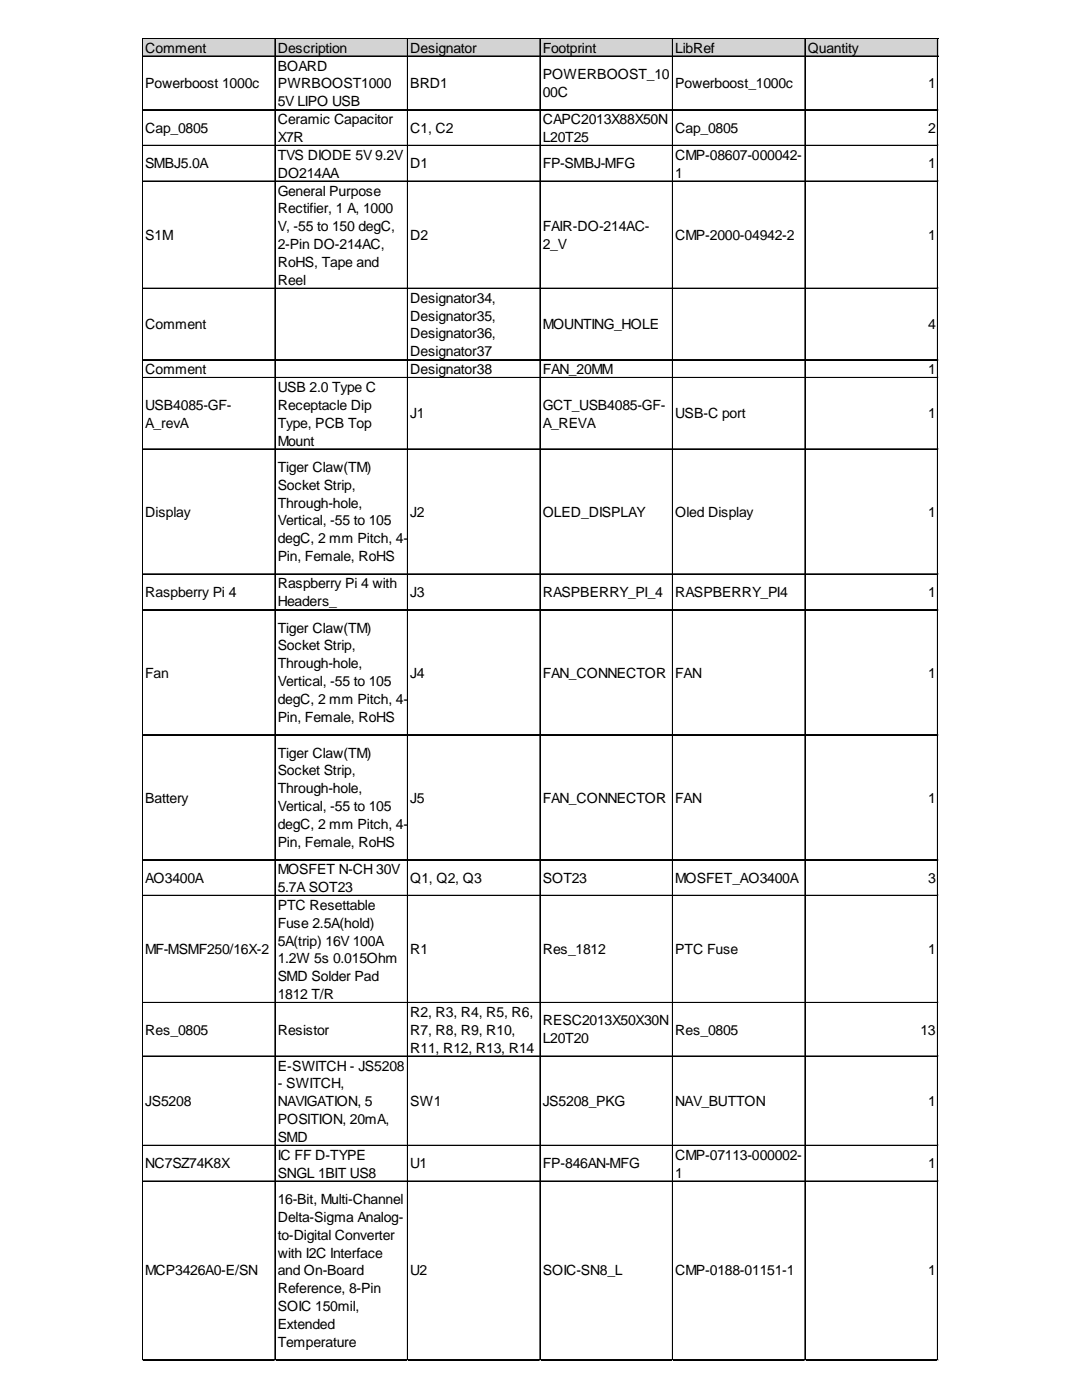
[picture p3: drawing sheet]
<svg xmlns="http://www.w3.org/2000/svg" width="216mm" height="279mm" viewBox="0 0 216 279" stroke-linecap="round" stroke-linejoin="round" font-family="sans-serif">
<defs><g id="words">
<g font-size="2.8">
<text x="29" y="10.5">Comment</text>
<text x="55.4" y="10.5">Description</text>
<text x="81.9" y="10.5">Designator</text>
<text x="108.3" y="10.5">Footprint</text>
<text x="134.7" y="10.5">LibRef</text>
<text x="161.2" y="10.5">Quantity</text>
<text x="29" y="17.7">Powerboost 1000c</text>
<text x="55.4" y="14.1">BOARD</text>
<text x="55.4" y="17.7">PWRBOOST1000</text>
<text x="81.9" y="17.7">BRD1</text>
<text x="108.3" y="15.8">POWERBOOST_10</text>
<text x="134.7" y="17.7">Powerboost_1000c</text>
<text x="185.2" y="17.7">1</text>
<text x="55.4" y="21.2">5V LIPO USB</text>
<text x="108.3" y="19.3">00C</text>
<text x="29" y="26.5">Cap_0805</text>
<text x="55.4" y="24.8">Ceramic Capacitor</text>
<text x="55.4" y="28.3">X7R</text>
<text x="81.9" y="26.5">C1, C2</text>
<text x="108.3" y="24.8">CAPC2013X88X50N</text>
<text x="108.3" y="28.3">L20T25</text>
<text x="134.7" y="26.5">Cap_0805</text>
<text x="185.2" y="26.5">2</text>
<text x="29" y="33.6">SMBJ5.0A</text>
<text x="55.4" y="31.9">TVS DIODE 5V 9.2V</text>
<text x="55.4" y="35.5">DO214AA</text>
<text x="81.9" y="33.6">D1</text>
<text x="108.3" y="33.6">FP-SMBJ-MFG</text>
<text x="134.7" y="31.9">CMP-08607-000042-</text>
<text x="134.7" y="35.5">1</text>
<text x="185.2" y="33.6">1</text>
<text x="55.4" y="39">General Purpose</text>
<text x="29" y="47.9">S1M</text>
<text x="55.4" y="42.6">Rectifier, 1 A, 1000</text>
<text x="55.4" y="46.2">V, -55 to 150 degC,</text>
<text x="81.9" y="47.9">D2</text>
<text x="108.3" y="46.2">FAIR-DO-214AC-</text>
<text x="134.7" y="47.9">CMP-2000-04942-2</text>
<text x="185.2" y="47.9">1</text>
<text x="55.4" y="49.7">2-Pin DO-214AC,</text>
<text x="55.4" y="53.3">RoHS, Tape and</text>
<text x="108.3" y="49.7">2_V</text>
<text x="55.4" y="56.9">Reel</text>
<text x="29" y="65.7">Comment</text>
<text x="81.9" y="60.4">Designator34,</text>
<text x="81.9" y="64">Designator35,</text>
<text x="108.3" y="65.7">MOUNTING_HOLE</text>
<text x="185.2" y="65.7">4</text>
<text x="81.9" y="67.5">Designator36,</text>
<text x="81.9" y="71.1">Designator37</text>
<text x="29" y="74.7">Comment</text>
<text x="81.9" y="74.7">Designator38</text>
<text x="108.3" y="74.7">FAN_20MM</text>
<text x="185.2" y="74.7">1</text>
<text x="29" y="81.8">USB4085-GF-</text>
<text x="55.4" y="78.2">USB 2.0 Type C</text>
<text x="55.4" y="81.8">Receptacle Dip</text>
<text x="81.9" y="83.5">J1</text>
<text x="108.3" y="81.8">GCT_USB4085-GF-</text>
<text x="134.7" y="83.5">USB-C port</text>
<text x="185.2" y="83.5">1</text>
<text x="29" y="85.4">A_revA</text>
<text x="55.4" y="85.4">Type, PCB Top</text>
<text x="55.4" y="88.9">Mount</text>
<text x="108.3" y="85.4">A_REVA</text>
<text x="55.4" y="94.2">Tiger Claw(TM)</text>
<text x="55.4" y="97.7">Socket Strip,</text>
<text x="55.4" y="101.3">Through-hole,</text>
<text x="29" y="103.2">Display</text>
<text x="55.4" y="104.9">Vertical, -55 to 105</text>
<text x="81.9" y="103.2">J2</text>
<text x="108.3" y="103.2">OLED_DISPLAY</text>
<text x="134.7" y="103.2">Oled Display</text>
<text x="185.2" y="103.2">1</text>
<text x="55.4" y="108.4">degC, 2 mm Pitch, 4-</text>
<text x="55.4" y="112">Pin, Female, RoHS</text>
<text x="29" y="119.1">Raspberry Pi 4</text>
<text x="55.4" y="117.4">Raspberry Pi 4 with</text>
<text x="81.9" y="119.1">J3</text>
<text x="108.3" y="119.1">RASPBERRY_PI_4</text>
<text x="134.7" y="119.1">RASPBERRY_PI4</text>
<text x="185.2" y="119.1">1</text>
<text x="55.4" y="121">Headers_</text>
<text x="55.4" y="126.3">Tiger Claw(TM)</text>
<text x="55.4" y="129.8">Socket Strip,</text>
<text x="29" y="135.3">Fan</text>
<text x="55.4" y="133.4">Through-hole,</text>
<text x="55.4" y="136.9">Vertical, -55 to 105</text>
<text x="81.9" y="135.3">J4</text>
<text x="108.3" y="135.3">FAN_CONNECTOR</text>
<text x="134.7" y="135.3">FAN</text>
<text x="185.2" y="135.3">1</text>
<text x="55.4" y="140.5">degC, 2 mm Pitch, 4-</text>
<text x="55.4" y="144.1">Pin, Female, RoHS</text>
<text x="55.4" y="151.2">Tiger Claw(TM)</text>
<text x="55.4" y="154.8">Socket Strip,</text>
<text x="29" y="160.2">Battery</text>
<text x="55.4" y="158.3">Through-hole,</text>
<text x="55.4" y="161.9">Vertical, -55 to 105</text>
<text x="81.9" y="160.2">J5</text>
<text x="108.3" y="160.2">FAN_CONNECTOR</text>
<text x="134.7" y="160.2">FAN</text>
<text x="185.2" y="160.2">1</text>
<text x="55.4" y="165.5">degC, 2 mm Pitch, 4-</text>
<text x="55.4" y="169">Pin, Female, RoHS</text>
<text x="29" y="176.1">AO3400A</text>
<text x="55.4" y="174.5">MOSFET N-CH 30V</text>
<text x="55.4" y="178">5.7A SOT23</text>
<text x="81.9" y="176.1">Q1, Q2, Q3</text>
<text x="108.3" y="176.1">SOT23</text>
<text x="134.7" y="176.1">MOSFET_AO3400A</text>
<text x="185.2" y="176.1">3</text>
<text x="55.4" y="181.6">PTC Resettable</text>
<text x="55.4" y="185.2">Fuse 2.5A(hold)</text>
<text x="29" y="190.4">MF-MSMF250/16X-2</text>
<text x="55.4" y="188.7">5A(trip) 16V 100A</text>
<text x="81.9" y="190.4">R1</text>
<text x="108.3" y="190.4">Res_1812</text>
<text x="134.7" y="190.4">PTC Fuse</text>
<text x="185.2" y="190.4">1</text>
<text x="55.4" y="192.3">1.2W 5s 0.015Ohm</text>
<text x="55.4" y="195.8">SMD Solder Pad</text>
<text x="55.4" y="199.4">1812 T/R</text>
<text x="81.9" y="203">R2, R3, R4, R5, R6,</text>
<text x="29" y="206.5">Res_0805</text>
<text x="55.4" y="206.5">Resistor</text>
<text x="81.9" y="206.5">R7, R8, R9, R10,</text>
<text x="108.3" y="204.7">RESC2013X50X30N</text>
<text x="108.3" y="208.2">L20T20</text>
<text x="134.7" y="206.5">Res_0805</text>
<text x="183.7" y="206.5">13</text>
<text x="55.4" y="213.7">E-SWITCH - JS5208</text>
<text x="81.9" y="210.1">R11, R12, R13, R14</text>
<text x="29" y="220.8">JS5208</text>
<text x="55.4" y="217.2">- SWITCH,</text>
<text x="55.4" y="220.8">NAVIGATION, 5</text>
<text x="81.9" y="220.8">SW1</text>
<text x="108.3" y="220.8">JS5208_PKG</text>
<text x="134.7" y="220.8">NAV_BUTTON</text>
<text x="185.2" y="220.8">1</text>
<text x="55.4" y="224.4">POSITION, 20mA,</text>
<text x="55.4" y="227.9">SMD</text>
<text x="29" y="233.2">NC7SZ74K8X</text>
<text x="55.4" y="231.5">IC FF D-TYPE</text>
<text x="81.9" y="233.2">U1</text>
<text x="108.3" y="233.2">FP-846AN-MFG</text>
<text x="134.7" y="231.5">CMP-07113-000002-</text>
<text x="185.2" y="233.2">1</text>
<text x="55.4" y="235">SNGL 1BIT US8</text>
<text x="134.7" y="235">1</text>
<text x="55.4" y="240.3">16-Bit, Multi-Channel</text>
<text x="55.4" y="243.9">Delta-Sigma Analog-</text>
<text x="55.4" y="247.4">to-Digital Converter</text>
<text x="55.4" y="251">with I2C Interface</text>
<text x="29" y="254.6">MCP3426A0-E/SN</text>
<text x="55.4" y="254.6">and On-Board</text>
<text x="81.9" y="254.6">U2</text>
<text x="108.3" y="254.6">SOIC-SN8_L</text>
<text x="134.7" y="254.6">CMP-0188-01151-1</text>
<text x="185.2" y="254.6">1</text>
<text x="55.4" y="258.1">Reference, 8-Pin</text>
<text x="55.4" y="261.7">SOIC 150mil,</text>
<text x="55.4" y="265.2">Extended</text>
<text x="55.4" y="268.8">Temperature</text>
</g>
</g></defs>
<path d="M28.5 7.7h158.8v3.7h-158.8z" fill="#d3d3d3"/>
<g fill="none" stroke="#000" stroke-width=".2">
<path d="M28.4 7.6v263.9M28.5 7.6v263.9M28.6 7.6h158.6M28.6 7.7h158.6M28.6 11.2h158.6M28.6 11.3h158.6M54.9 7.8v263.7M81.3 7.8v263.7M81.4 7.8v263.7M107.7 7.8v263.7M107.8 7.8v263.7M134.2 7.8v263.7"/>
<path d="M134.3 7.8v263.7M160.6 7.8v263.7M160.7 7.8v263.7M187 7.8v263.7M187.1 7.8v263.7M28.6 21.9h158.6M28.6 22h158.6M28.6 29h158.6M28.6 29.1h158.6M28.6 36.1h158.6M28.6 36.2h158.6M28.6 57.5h158.6"/>
<path d="M28.6 57.6h158.6M28.6 71.8h158.6M28.6 75.3h158.6M28.6 75.4h158.6M28.6 89.6h158.6M28.6 89.7h158.6M28.6 114.5h158.6M28.6 114.6h158.6M28.6 121.6h158.6M28.6 121.7h158.6M28.6 146.6h158.6M28.6 146.7h158.6"/>
<path d="M28.6 171.5h158.6M28.6 171.6h158.6M28.6 178.7h158.6M28.6 178.8h158.6M28.6 200h158.6M28.6 200.1h158.6M28.6 210.7h158.6M28.6 210.8h158.6M28.6 228.6h158.6M28.6 228.7h158.6M28.6 235.7h158.6M28.6 235.8h158.6"/>
<path d="M28.6 271.3h158.6M28.6 271.4h158.6"/>
</g>
<path d="M28.4 271.5v.1" fill="none" stroke="#d4d4d4" stroke-width=".2"/>
<path d="M28.4 271.5l.2 .1z" fill="#d4d4d4"/>
<path d="M54.9 271.5v.1" fill="none" stroke="#d4d4d4" stroke-width=".2"/>
<path d="M54.9 271.5l.1 .1z" fill="#d4d4d4"/>
<path d="M81.3 271.5v.1" fill="none" stroke="#d4d4d4" stroke-width=".2"/>
<path d="M81.3 271.5l.2 .1z" fill="#d4d4d4"/>
<path d="M107.7 271.5v.1" fill="none" stroke="#d4d4d4" stroke-width=".2"/>
<path d="M107.7 271.5l.2 .1z" fill="#d4d4d4"/>
<path d="M134.2 271.5v.1" fill="none" stroke="#d4d4d4" stroke-width=".2"/>
<path d="M134.2 271.5l.2 .1z" fill="#d4d4d4"/>
<path d="M160.6 271.5v.1" fill="none" stroke="#d4d4d4" stroke-width=".2"/>
<path d="M160.6 271.5l.2 .1z" fill="#d4d4d4"/>
<path d="M187 271.5v.1" fill="none" stroke="#d4d4d4" stroke-width=".2"/>
<path d="M187 271.5l.2 .1z" fill="#d4d4d4"/>
<path d="M187.2 21.9h.1" fill="none" stroke="#d4d4d4" stroke-width=".2"/>
<path d="M187.2 21.9l.1 .2z" fill="#d4d4d4"/>
<path d="M187.2 29h.1" fill="none" stroke="#d4d4d4" stroke-width=".2"/>
<path d="M187.2 29l.1 .2z" fill="#d4d4d4"/>
<path d="M187.2 36.1h.1" fill="none" stroke="#d4d4d4" stroke-width=".2"/>
<path d="M187.2 36.1l.1 .2z" fill="#d4d4d4"/>
<path d="M187.2 57.5h.1" fill="none" stroke="#d4d4d4" stroke-width=".2"/>
<path d="M187.2 57.5l.1 .2z" fill="#d4d4d4"/>
<path d="M187.2 71.8h.1" fill="none" stroke="#d4d4d4" stroke-width=".2"/>
<path d="M187.2 71.8l.1 .1z" fill="#d4d4d4"/>
<path d="M187.2 75.3h.1" fill="none" stroke="#d4d4d4" stroke-width=".2"/>
<path d="M187.2 75.3l.1 .2z" fill="#d4d4d4"/>
<path d="M187.2 89.6h.1" fill="none" stroke="#d4d4d4" stroke-width=".2"/>
<path d="M187.2 89.6l.1 .2z" fill="#d4d4d4"/>
<path d="M187.2 114.5h.1" fill="none" stroke="#d4d4d4" stroke-width=".2"/>
<path d="M187.2 114.5l.1 .2z" fill="#d4d4d4"/>
<path d="M187.2 121.6h.1" fill="none" stroke="#d4d4d4" stroke-width=".2"/>
<path d="M187.2 121.6l.1 .2z" fill="#d4d4d4"/>
<path d="M187.2 146.6h.1" fill="none" stroke="#d4d4d4" stroke-width=".2"/>
<path d="M187.2 146.6l.1 .2z" fill="#d4d4d4"/>
<path d="M187.2 171.5h.1" fill="none" stroke="#d4d4d4" stroke-width=".2"/>
<path d="M187.2 171.5l.1 .2z" fill="#d4d4d4"/>
<path d="M187.2 178.7h.1" fill="none" stroke="#d4d4d4" stroke-width=".2"/>
<path d="M187.2 178.7l.1 .2z" fill="#d4d4d4"/>
<path d="M187.2 200h.1" fill="none" stroke="#d4d4d4" stroke-width=".2"/>
<path d="M187.2 200l.1 .2z" fill="#d4d4d4"/>
<path d="M187.2 210.7h.1" fill="none" stroke="#d4d4d4" stroke-width=".2"/>
<path d="M187.2 210.7l.1 .2z" fill="#d4d4d4"/>
<path d="M187.2 228.6h.1" fill="none" stroke="#d4d4d4" stroke-width=".2"/>
<path d="M187.2 228.6l.1 .1z" fill="#d4d4d4"/>
<path d="M187.2 235.7h.1" fill="none" stroke="#d4d4d4" stroke-width=".2"/>
<path d="M187.2 235.7l.1 .2z" fill="#d4d4d4"/>
<path d="M187.2 271.3h.1" fill="none" stroke="#d4d4d4" stroke-width=".2"/>
<path d="M187.2 271.3l.1 .2z" fill="#d4d4d4"/>
<use href="#words"/>
</svg>
